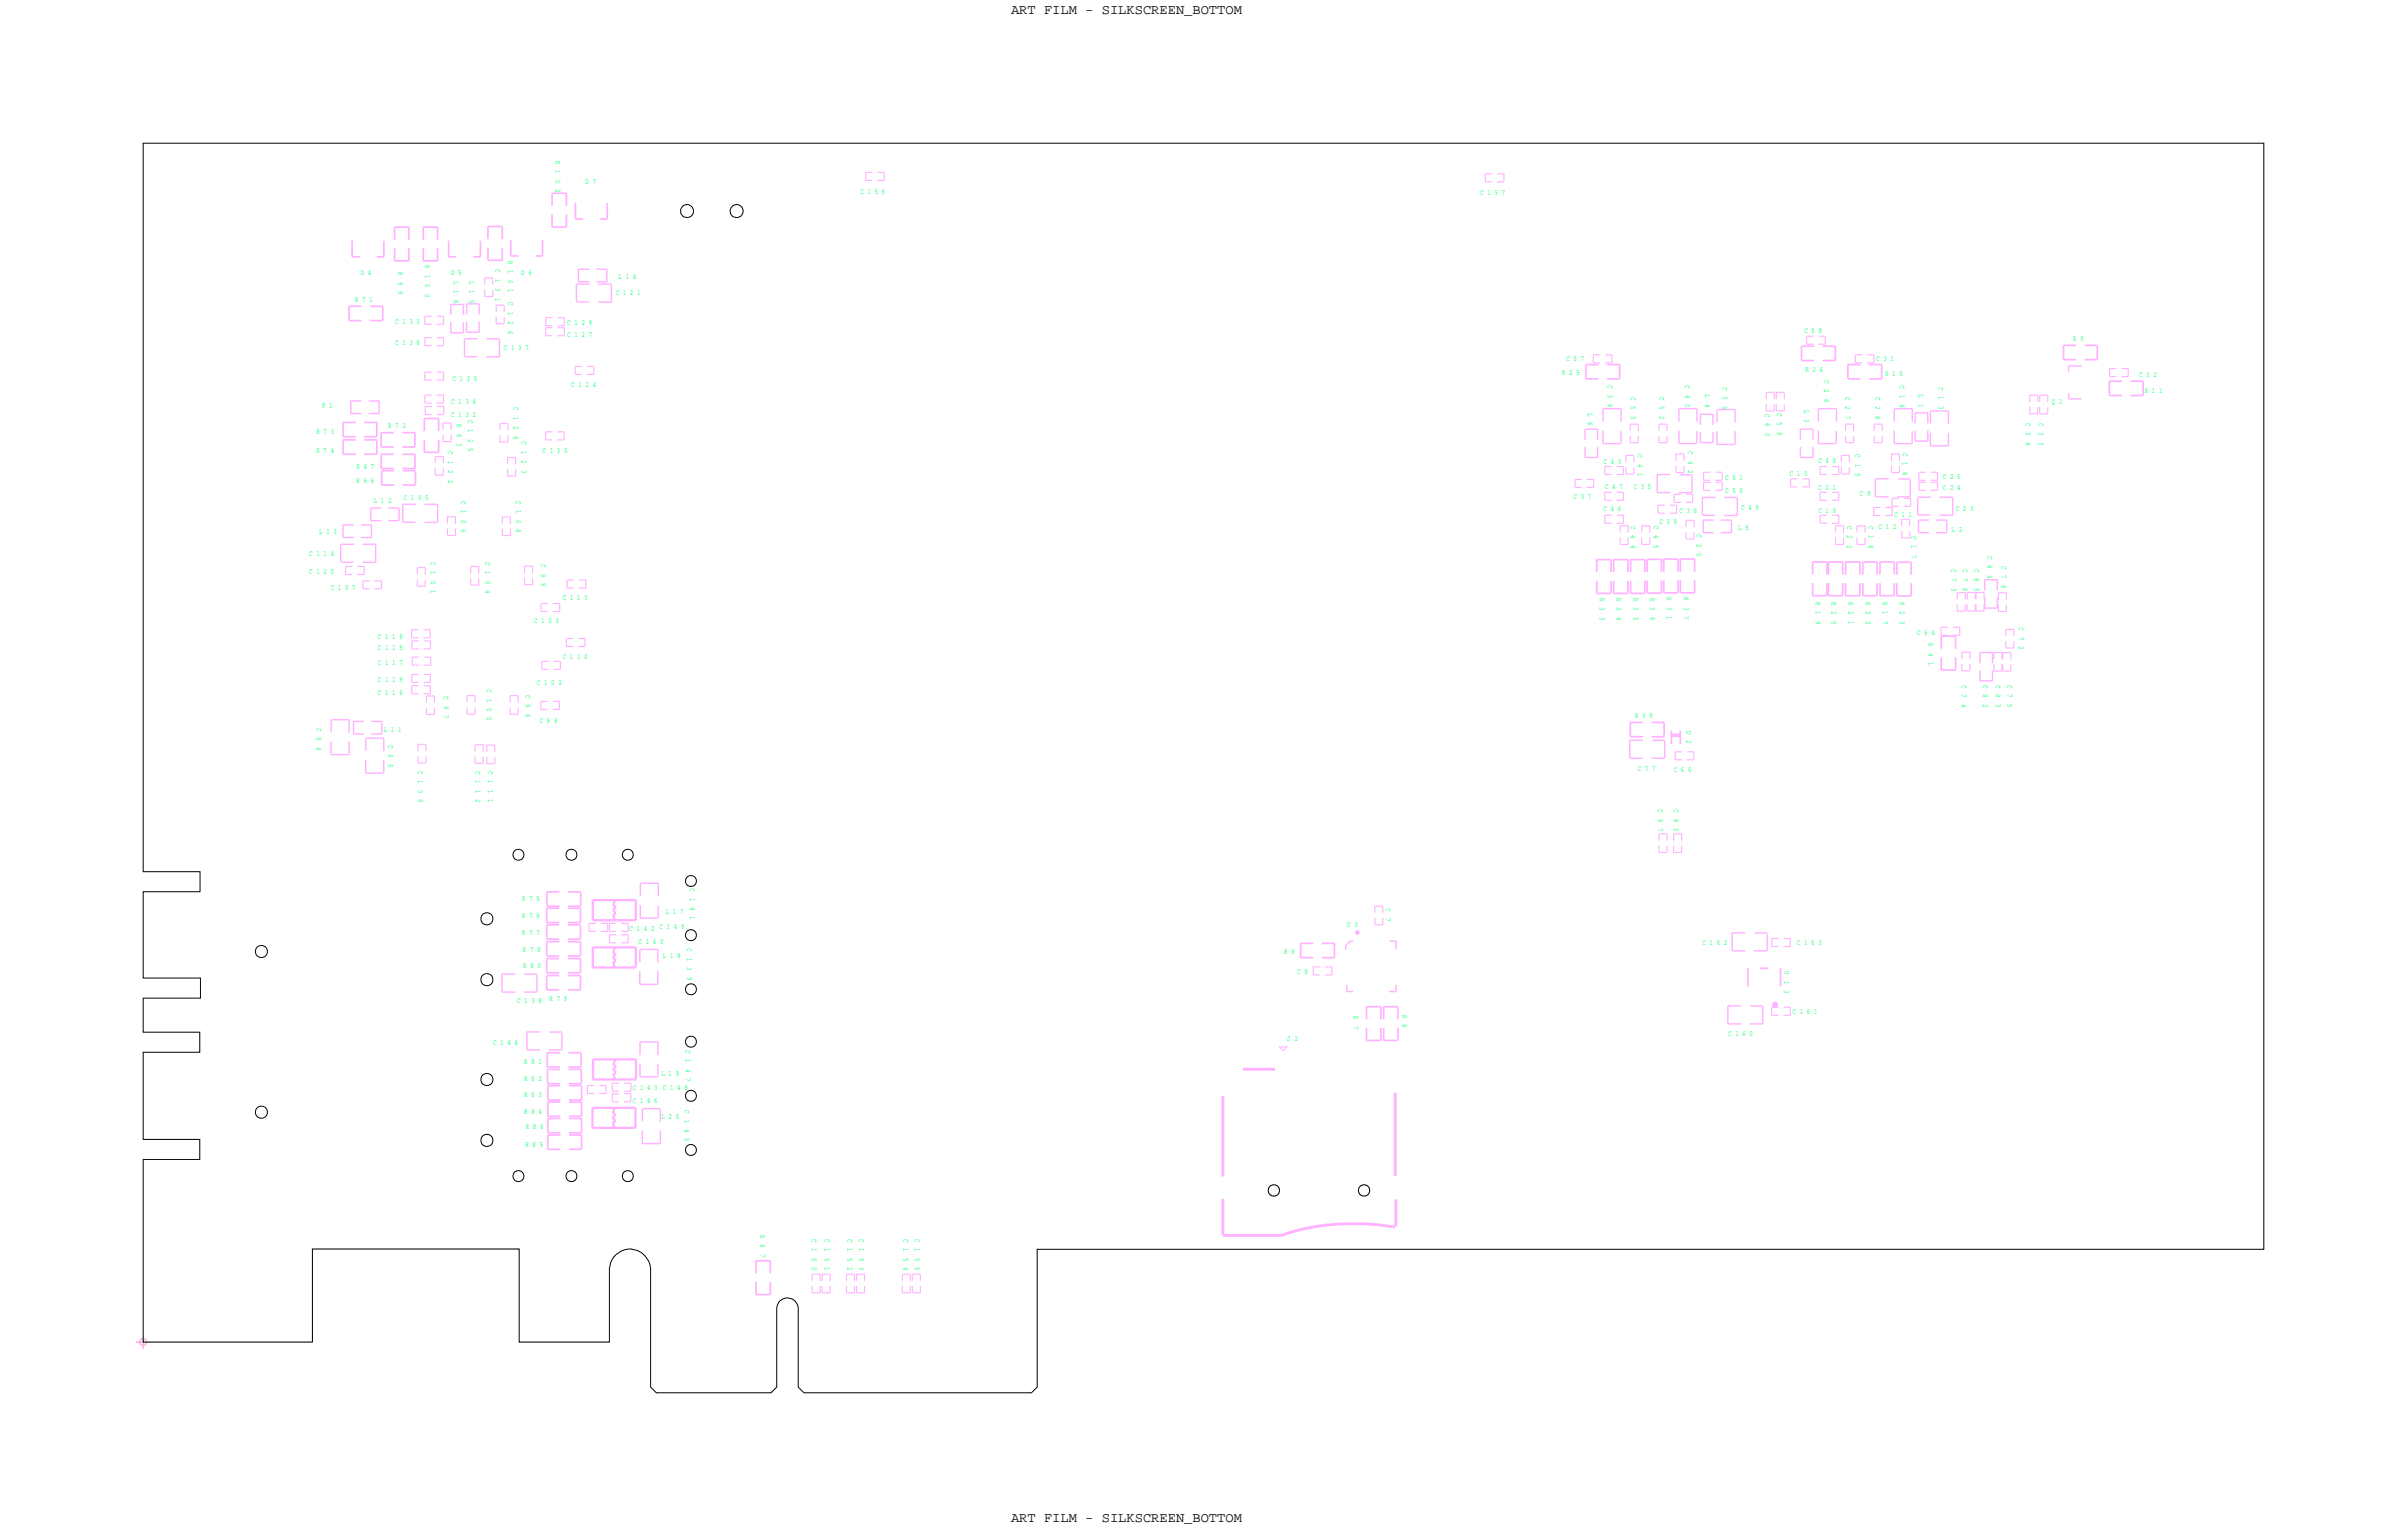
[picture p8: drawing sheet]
<svg xmlns="http://www.w3.org/2000/svg" width="214mm" height="136mm" viewBox="0 0 214 136" stroke-linecap="round" stroke-linejoin="round" font-family="sans-serif">
<defs><g id="words">
<g font-size="1.2">
<text x="89.7" y="1.2">ART FILM - SILKSCREEN_BOTTOM</text>
<text x="89.7" y="135">ART FILM - SILKSCREEN_BOTTOM</text>
</g>
<g font-size=".7" fill="#00ff6a">
<text x="49.3" y="14.2" transform="rotate(90 49.3 14.2)">R</text>
<text x="49.3" y="15.1" transform="rotate(90 49.3 15.1)">1</text>
<text x="49.3" y="15.9" transform="rotate(90 49.3 15.9)">0</text>
<text x="49.3" y="16.8" transform="rotate(90 49.3 16.8)">2</text>
<text x="51.9" y="16.3">D 7</text>
<text x="76.3" y="17.2">C 1 5 6</text>
<text x="131.3" y="17.3">C 1 5 7</text>
<text x="37.7" y="23.5" transform="rotate(90 37.7 23.5)">R</text>
<text x="43.9" y="23.9" transform="rotate(90 43.9 23.9)">C</text>
<text x="45.1" y="23.1" transform="rotate(90 45.1 23.1)">R</text>
<text x="45.1" y="24" transform="rotate(90 45.1 24)">1</text>
<text x="31.5" y="26.8">R 7 1</text>
<text x="32" y="24.4">D 4</text>
<text x="35.1" y="28.7">C 1 3 3</text>
<text x="35.3" y="24.2" transform="rotate(90 35.3 24.2)">R</text>
<text x="35.3" y="25" transform="rotate(90 35.3 25)">9</text>
<text x="35.3" y="25.8" transform="rotate(90 35.3 25.8)">9</text>
<text x="37.7" y="24.4" transform="rotate(90 37.7 24.4)">1</text>
<text x="37.7" y="25.2" transform="rotate(90 37.7 25.2)">0</text>
<text x="37.7" y="26" transform="rotate(90 37.7 26)">0</text>
<text x="40" y="24.4">D 5</text>
<text x="40.3" y="24.9" transform="rotate(90 40.3 24.9)">L</text>
<text x="40.3" y="25.8" transform="rotate(90 40.3 25.8)">1</text>
<text x="40.3" y="26.6" transform="rotate(90 40.3 26.6)">6</text>
<text x="41.7" y="24.9" transform="rotate(90 41.7 24.9)">L</text>
<text x="41.7" y="25.8" transform="rotate(90 41.7 25.8)">1</text>
<text x="41.7" y="26.6" transform="rotate(90 41.7 26.6)">5</text>
<text x="43.9" y="24.7" transform="rotate(90 43.9 24.7)">1</text>
<text x="43.9" y="25.6" transform="rotate(90 43.9 25.6)">3</text>
<text x="43.9" y="26.4" transform="rotate(90 43.9 26.4)">1</text>
<text x="45.1" y="24.8" transform="rotate(90 45.1 24.8)">0</text>
<text x="45.1" y="25.6" transform="rotate(90 45.1 25.6)">1</text>
<text x="45.1" y="26.8" transform="rotate(90 45.1 26.8)">C</text>
<text x="45.1" y="27.7" transform="rotate(90 45.1 27.7)">1</text>
<text x="45.1" y="28.5" transform="rotate(90 45.1 28.5)">2</text>
<text x="45.1" y="29.3" transform="rotate(90 45.1 29.3)">6</text>
<text x="46.2" y="24.4">D 6</text>
<text x="50.3" y="28.8">C 1 2 9</text>
<text x="50.3" y="29.9">C 1 2 7</text>
<text x="54.6" y="26.2">C 1 2 1</text>
<text x="54.9" y="24.8">L 1 4</text>
<text x="160" y="29.5">C 5 8</text>
<text x="35.1" y="30.6">C 1 3 6</text>
<text x="40" y="35.8">C 1 3 4</text>
<text x="40.1" y="33.8">C 1 3 5</text>
<text x="44.7" y="31">C 1 3 7</text>
<text x="50.7" y="34.3">C 1 2 4</text>
<text x="138.6" y="33.3">R 2 5</text>
<text x="138.9" y="32">C 5 7</text>
<text x="142.6" y="34.2" transform="rotate(90 142.6 34.2)">C</text>
<text x="142.6" y="35" transform="rotate(90 142.6 35)">5</text>
<text x="142.6" y="35.9" transform="rotate(90 142.6 35.9)">6</text>
<text x="144.7" y="35.2" transform="rotate(90 144.7 35.2)">C</text>
<text x="147.2" y="35.2" transform="rotate(90 147.2 35.2)">C</text>
<text x="149.5" y="34.2" transform="rotate(90 149.5 34.2)">C</text>
<text x="149.5" y="35" transform="rotate(90 149.5 35)">4</text>
<text x="149.5" y="35.9" transform="rotate(90 149.5 35.9)">0</text>
<text x="151.3" y="34.9" transform="rotate(90 151.3 34.9)">L</text>
<text x="151.3" y="35.8" transform="rotate(90 151.3 35.8)">4</text>
<text x="152.8" y="34.3" transform="rotate(90 152.8 34.3)">C</text>
<text x="152.8" y="35.1" transform="rotate(90 152.8 35.1)">3</text>
<text x="152.8" y="36" transform="rotate(90 152.8 36)">9</text>
<text x="160.1" y="33">R 2 6</text>
<text x="161.8" y="33.7" transform="rotate(90 161.8 33.7)">C</text>
<text x="161.8" y="34.5" transform="rotate(90 161.8 34.5)">2</text>
<text x="161.8" y="35.4" transform="rotate(90 161.8 35.4)">6</text>
<text x="163.7" y="35.2" transform="rotate(90 163.7 35.2)">C</text>
<text x="166.4" y="35.2" transform="rotate(90 166.4 35.2)">C</text>
<text x="166.4" y="32">C 3 1</text>
<text x="167.2" y="33.4">R 1 0</text>
<text x="168.5" y="34.2" transform="rotate(90 168.5 34.2)">C</text>
<text x="168.5" y="35" transform="rotate(90 168.5 35)">1</text>
<text x="168.5" y="35.9" transform="rotate(90 168.5 35.9)">4</text>
<text x="170.2" y="34.9" transform="rotate(90 170.2 34.9)">L</text>
<text x="170.2" y="35.8" transform="rotate(90 170.2 35.8)">1</text>
<text x="172" y="34.3" transform="rotate(90 172 34.3)">C</text>
<text x="172" y="35.1" transform="rotate(90 172 35.1)">1</text>
<text x="172" y="36" transform="rotate(90 172 36)">3</text>
<text x="182" y="35.8">Q 1</text>
<text x="183.9" y="30.2">R 9</text>
<text x="189.7" y="33.4">C 3 2</text>
<text x="190.2" y="34.8">R 1 1</text>
<text x="28.1" y="40.2">R 7 4</text>
<text x="28.1" y="38.5">R 7 3</text>
<text x="28.6" y="36.2">F 1</text>
<text x="31.6" y="41.5">R 6 7</text>
<text x="34.4" y="38">R 7 2</text>
<text x="39.8" y="40" transform="rotate(90 39.8 40)">C</text>
<text x="39.8" y="40.9" transform="rotate(90 39.8 40.9)">1</text>
<text x="39.8" y="41.7" transform="rotate(90 39.8 41.7)">2</text>
<text x="40" y="37">C 1 3 2</text>
<text x="40.5" y="37.6" transform="rotate(90 40.5 37.6)">R</text>
<text x="40.5" y="38.5" transform="rotate(90 40.5 38.5)">6</text>
<text x="40.5" y="39.3" transform="rotate(90 40.5 39.3)">3</text>
<text x="41.5" y="37.2" transform="rotate(90 41.5 37.2)">C</text>
<text x="41.5" y="38.1" transform="rotate(90 41.5 38.1)">1</text>
<text x="41.5" y="38.9" transform="rotate(90 41.5 38.9)">2</text>
<text x="41.5" y="39.7" transform="rotate(90 41.5 39.7)">5</text>
<text x="45.6" y="36.1" transform="rotate(90 45.6 36.1)">C</text>
<text x="45.6" y="37" transform="rotate(90 45.6 37)">1</text>
<text x="45.6" y="37.8" transform="rotate(90 45.6 37.8)">2</text>
<text x="45.6" y="38.7" transform="rotate(90 45.6 38.7)">8</text>
<text x="46.2" y="39.1" transform="rotate(90 46.2 39.1)">C</text>
<text x="46.2" y="40" transform="rotate(90 46.2 40)">1</text>
<text x="46.2" y="40.8" transform="rotate(90 46.2 40.8)">2</text>
<text x="46.2" y="41.7" transform="rotate(90 46.2 41.7)">3</text>
<text x="48.1" y="40.2">C 1 3 0</text>
<text x="140.8" y="36.6" transform="rotate(90 140.8 36.6)">L</text>
<text x="140.8" y="37.4" transform="rotate(90 140.8 37.4)">6</text>
<text x="142.2" y="41.2">C 4 3</text>
<text x="144.7" y="36" transform="rotate(90 144.7 36)">5</text>
<text x="144.7" y="36.9" transform="rotate(90 144.7 36.9)">3</text>
<text x="145.3" y="40.3" transform="rotate(90 145.3 40.3)">C</text>
<text x="145.3" y="41.1" transform="rotate(90 145.3 41.1)">4</text>
<text x="145.3" y="42" transform="rotate(90 145.3 42)">1</text>
<text x="147.2" y="36" transform="rotate(90 147.2 36)">5</text>
<text x="147.2" y="36.9" transform="rotate(90 147.2 36.9)">2</text>
<text x="149.7" y="40" transform="rotate(90 149.7 40)">C</text>
<text x="149.7" y="40.9" transform="rotate(90 149.7 40.9)">4</text>
<text x="149.7" y="41.7" transform="rotate(90 149.7 41.7)">2</text>
<text x="156.6" y="36.7" transform="rotate(90 156.6 36.7)">C</text>
<text x="156.6" y="37.5" transform="rotate(90 156.6 37.5)">6</text>
<text x="156.6" y="38.4" transform="rotate(90 156.6 38.4)">0</text>
<text x="157.6" y="36.6" transform="rotate(90 157.6 36.6)">C</text>
<text x="157.6" y="37.5" transform="rotate(90 157.6 37.5)">5</text>
<text x="157.6" y="38.3" transform="rotate(90 157.6 38.3)">9</text>
<text x="160" y="36.3" transform="rotate(90 160 36.3)">L</text>
<text x="160" y="37.2" transform="rotate(90 160 37.2)">3</text>
<text x="161.3" y="41">C 4 8</text>
<text x="163.7" y="36" transform="rotate(90 163.7 36)">2</text>
<text x="163.7" y="36.9" transform="rotate(90 163.7 36.9)">7</text>
<text x="164.6" y="40.3" transform="rotate(90 164.6 40.3)">C</text>
<text x="164.6" y="41.1" transform="rotate(90 164.6 41.1)">1</text>
<text x="164.6" y="42" transform="rotate(90 164.6 42)">5</text>
<text x="166.4" y="36" transform="rotate(90 166.4 36)">2</text>
<text x="166.4" y="36.9" transform="rotate(90 166.4 36.9)">8</text>
<text x="168.8" y="40.2" transform="rotate(90 168.8 40.2)">C</text>
<text x="168.8" y="41" transform="rotate(90 168.8 41)">1</text>
<text x="168.8" y="41.8" transform="rotate(90 168.8 41.8)">6</text>
<text x="179.7" y="37.5" transform="rotate(90 179.7 37.5)">C</text>
<text x="179.7" y="38.3" transform="rotate(90 179.7 38.3)">3</text>
<text x="179.7" y="39.2" transform="rotate(90 179.7 39.2)">4</text>
<text x="180.8" y="37.5" transform="rotate(90 180.8 37.5)">C</text>
<text x="180.8" y="38.3" transform="rotate(90 180.8 38.3)">3</text>
<text x="180.8" y="39.2" transform="rotate(90 180.8 39.2)">3</text>
<text x="28.3" y="47.4">L 1 3</text>
<text x="31.6" y="42.8">R 6 6</text>
<text x="33.1" y="44.6">L 1 2</text>
<text x="35.8" y="44.3">C 1 0 5</text>
<text x="39.8" y="42.5" transform="rotate(90 39.8 42.5)">2</text>
<text x="40.9" y="44.4" transform="rotate(90 40.9 44.4)">C</text>
<text x="40.9" y="45.2" transform="rotate(90 40.9 45.2)">1</text>
<text x="40.9" y="46.1" transform="rotate(90 40.9 46.1)">0</text>
<text x="40.9" y="46.9" transform="rotate(90 40.9 46.9)">6</text>
<text x="45.8" y="44.4" transform="rotate(90 45.8 44.4)">C</text>
<text x="45.8" y="45.3" transform="rotate(90 45.8 45.3)">1</text>
<text x="45.8" y="46.1" transform="rotate(90 45.8 46.1)">0</text>
<text x="45.8" y="46.9" transform="rotate(90 45.8 46.9)">8</text>
<text x="139.6" y="44.2">C 3 7</text>
<text x="142.2" y="45.4">C 4 6</text>
<text x="142.4" y="43.3">C 4 7</text>
<text x="144.7" y="46.6" transform="rotate(90 144.7 46.6)">C</text>
<text x="144.7" y="47.5" transform="rotate(90 144.7 47.5)">4</text>
<text x="144.9" y="43.3">C 3 5</text>
<text x="146.7" y="46.6" transform="rotate(90 146.7 46.6)">C</text>
<text x="146.7" y="47.5" transform="rotate(90 146.7 47.5)">4</text>
<text x="147.2" y="46.5">C 3 8</text>
<text x="149" y="45.5">C 3 6</text>
<text x="150.5" y="47.4" transform="rotate(90 150.5 47.4)">C</text>
<text x="153" y="43.7">C 5 0</text>
<text x="153" y="42.6">C 5 1</text>
<text x="154.2" y="47">L 5</text>
<text x="154.4" y="45.2">C 4 9</text>
<text x="158.7" y="42.2">C 1 0</text>
<text x="161.3" y="45.5">C 1 9</text>
<text x="161.3" y="43.5">C 2 1</text>
<text x="163.8" y="46.6" transform="rotate(90 163.8 46.6)">C</text>
<text x="163.8" y="47.5" transform="rotate(90 163.8 47.5)">2</text>
<text x="165" y="44">C 9</text>
<text x="165.7" y="46.6" transform="rotate(90 165.7 46.6)">C</text>
<text x="165.7" y="47.5" transform="rotate(90 165.7 47.5)">1</text>
<text x="166.6" y="46.9">C 1 2</text>
<text x="168" y="45.9">C 1 1</text>
<text x="169.5" y="47.5" transform="rotate(90 169.5 47.5)">C</text>
<text x="172.3" y="43.5">C 2 4</text>
<text x="172.3" y="42.4">C 2 5</text>
<text x="173.1" y="47.1">L 2</text>
<text x="173.5" y="45.4">C 2 3</text>
<text x="27.4" y="50.9">C 1 2 0</text>
<text x="27.4" y="49.3">C 1 1 4</text>
<text x="29.3" y="52.3">C 1 0 7</text>
<text x="38.2" y="49.8" transform="rotate(90 38.2 49.8)">C</text>
<text x="38.2" y="50.6" transform="rotate(90 38.2 50.6)">1</text>
<text x="38.2" y="51.5" transform="rotate(90 38.2 51.5)">0</text>
<text x="38.2" y="52.3" transform="rotate(90 38.2 52.3)">1</text>
<text x="43.1" y="49.8" transform="rotate(90 43.1 49.8)">C</text>
<text x="43.1" y="50.6" transform="rotate(90 43.1 50.6)">1</text>
<text x="43.1" y="51.5" transform="rotate(90 43.1 51.5)">0</text>
<text x="43.1" y="52.3" transform="rotate(90 43.1 52.3)">4</text>
<text x="48" y="50.1" transform="rotate(90 48 50.1)">C</text>
<text x="48" y="50.9" transform="rotate(90 48 50.9)">9</text>
<text x="48" y="51.7" transform="rotate(90 48 51.7)">9</text>
<text x="49.9" y="53.2">C 1 1 3</text>
<text x="141.9" y="53" transform="rotate(90 141.9 53)">R</text>
<text x="141.9" y="53.9" transform="rotate(90 141.9 53.9)">3</text>
<text x="143.4" y="53" transform="rotate(90 143.4 53)">R</text>
<text x="143.4" y="53.9" transform="rotate(90 143.4 53.9)">3</text>
<text x="144.7" y="48.3" transform="rotate(90 144.7 48.3)">4</text>
<text x="144.9" y="53" transform="rotate(90 144.9 53)">R</text>
<text x="144.9" y="53.9" transform="rotate(90 144.9 53.9)">3</text>
<text x="146.4" y="53" transform="rotate(90 146.4 53)">R</text>
<text x="146.4" y="53.8" transform="rotate(90 146.4 53.8)">3</text>
<text x="146.7" y="48.3" transform="rotate(90 146.7 48.3)">5</text>
<text x="147.8" y="53" transform="rotate(90 147.8 53)">R</text>
<text x="147.8" y="53.8" transform="rotate(90 147.8 53.8)">3</text>
<text x="149.4" y="53" transform="rotate(90 149.4 53)">R</text>
<text x="149.4" y="53.8" transform="rotate(90 149.4 53.8)">3</text>
<text x="150.5" y="48.2" transform="rotate(90 150.5 48.2)">2</text>
<text x="150.5" y="49.1" transform="rotate(90 150.5 49.1)">0</text>
<text x="161" y="53.4" transform="rotate(90 161 53.4)">R</text>
<text x="162.4" y="53.4" transform="rotate(90 162.4 53.4)">R</text>
<text x="163.8" y="48.3" transform="rotate(90 163.8 48.3)">2</text>
<text x="164" y="53.4" transform="rotate(90 164 53.4)">R</text>
<text x="165.5" y="53.4" transform="rotate(90 165.5 53.4)">R</text>
<text x="165.7" y="48.3" transform="rotate(90 165.7 48.3)">8</text>
<text x="167" y="53.4" transform="rotate(90 167 53.4)">R</text>
<text x="168.5" y="53.4" transform="rotate(90 168.5 53.4)">R</text>
<text x="169.5" y="48.4" transform="rotate(90 169.5 48.4)">1</text>
<text x="169.5" y="49.2" transform="rotate(90 169.5 49.2)">7</text>
<text x="173.1" y="50.4" transform="rotate(90 173.1 50.4)">C</text>
<text x="173.1" y="51.3" transform="rotate(90 173.1 51.3)">7</text>
<text x="173.1" y="52.1" transform="rotate(90 173.1 52.1)">3</text>
<text x="174.1" y="50.4" transform="rotate(90 174.1 50.4)">C</text>
<text x="174.1" y="51.3" transform="rotate(90 174.1 51.3)">7</text>
<text x="174.1" y="52.1" transform="rotate(90 174.1 52.1)">6</text>
<text x="175.1" y="50.4" transform="rotate(90 175.1 50.4)">C</text>
<text x="175.1" y="51.3" transform="rotate(90 175.1 51.3)">8</text>
<text x="175.1" y="52.1" transform="rotate(90 175.1 52.1)">5</text>
<text x="176.3" y="49.3" transform="rotate(90 176.3 49.3)">C</text>
<text x="176.3" y="50.1" transform="rotate(90 176.3 50.1)">8</text>
<text x="176.3" y="51" transform="rotate(90 176.3 51)">4</text>
<text x="177.5" y="50.2" transform="rotate(90 177.5 50.2)">C</text>
<text x="177.5" y="51" transform="rotate(90 177.5 51)">7</text>
<text x="177.5" y="51.9" transform="rotate(90 177.5 51.9)">8</text>
<text x="33.5" y="58.9">C 1 1 7</text>
<text x="33.5" y="57.7">C 1 1 5</text>
<text x="33.5" y="56.7">C 1 1 8</text>
<text x="47.4" y="55.3">C 1 0 3</text>
<text x="49.9" y="58.4">C 1 1 0</text>
<text x="141.9" y="54.7" transform="rotate(90 141.9 54.7)">3</text>
<text x="143.4" y="54.7" transform="rotate(90 143.4 54.7)">4</text>
<text x="144.9" y="54.7" transform="rotate(90 144.9 54.7)">5</text>
<text x="146.4" y="54.7" transform="rotate(90 146.4 54.7)">6</text>
<text x="147.8" y="54.7" transform="rotate(90 147.8 54.7)">1</text>
<text x="149.4" y="54.7" transform="rotate(90 149.4 54.7)">7</text>
<text x="161" y="54.2" transform="rotate(90 161 54.2)">1</text>
<text x="161" y="55" transform="rotate(90 161 55)">9</text>
<text x="162.4" y="54.2" transform="rotate(90 162.4 54.2)">2</text>
<text x="162.4" y="55" transform="rotate(90 162.4 55)">0</text>
<text x="164" y="54.2" transform="rotate(90 164 54.2)">2</text>
<text x="164" y="55" transform="rotate(90 164 55)">1</text>
<text x="165.5" y="54.2" transform="rotate(90 165.5 54.2)">2</text>
<text x="165.5" y="55" transform="rotate(90 165.5 55)">2</text>
<text x="167" y="54.2" transform="rotate(90 167 54.2)">1</text>
<text x="167" y="55" transform="rotate(90 167 55)">7</text>
<text x="168.5" y="54.2" transform="rotate(90 168.5 54.2)">2</text>
<text x="168.5" y="55" transform="rotate(90 168.5 55)">3</text>
<text x="170.1" y="56.3">C 6 4</text>
<text x="171.1" y="57" transform="rotate(90 171.1 57)">R</text>
<text x="171.1" y="57.9" transform="rotate(90 171.1 57.9)">4</text>
<text x="171.1" y="58.7" transform="rotate(90 171.1 58.7)">1</text>
<text x="179.1" y="55.6" transform="rotate(90 179.1 55.6)">C</text>
<text x="179.1" y="56.5" transform="rotate(90 179.1 56.5)">7</text>
<text x="179.1" y="57.3" transform="rotate(90 179.1 57.3)">2</text>
<text x="28.1" y="64.5" transform="rotate(90 28.1 64.5)">C</text>
<text x="28.1" y="65.4" transform="rotate(90 28.1 65.4)">9</text>
<text x="33.5" y="61.6">C 1 1 6</text>
<text x="33.5" y="60.5">C 1 1 9</text>
<text x="34" y="64.9">L 1 1</text>
<text x="39.4" y="61.7" transform="rotate(90 39.4 61.7)">C</text>
<text x="39.4" y="62.6" transform="rotate(90 39.4 62.6)">9</text>
<text x="39.4" y="63.4" transform="rotate(90 39.4 63.4)">7</text>
<text x="43.2" y="61.1" transform="rotate(90 43.2 61.1)">C</text>
<text x="43.2" y="61.9" transform="rotate(90 43.2 61.9)">1</text>
<text x="43.2" y="62.8" transform="rotate(90 43.2 62.8)">0</text>
<text x="43.2" y="63.6" transform="rotate(90 43.2 63.6)">0</text>
<text x="46.6" y="61.6" transform="rotate(90 46.6 61.6)">C</text>
<text x="46.6" y="62.5" transform="rotate(90 46.6 62.5)">9</text>
<text x="46.6" y="63.3" transform="rotate(90 46.6 63.3)">6</text>
<text x="47.6" y="60.7">C 1 0 2</text>
<text x="47.9" y="64.2">C 9 8</text>
<text x="145" y="63.6">R 3 9</text>
<text x="149.6" y="64.8" transform="rotate(90 149.6 64.8)">D</text>
<text x="149.6" y="65.6" transform="rotate(90 149.6 65.6)">2</text>
<text x="174" y="60.7" transform="rotate(90 174 60.7)">C</text>
<text x="174" y="61.6" transform="rotate(90 174 61.6)">7</text>
<text x="174" y="62.4" transform="rotate(90 174 62.4)">4</text>
<text x="175.9" y="60.7" transform="rotate(90 175.9 60.7)">C</text>
<text x="175.9" y="61.6" transform="rotate(90 175.9 61.6)">8</text>
<text x="175.9" y="62.4" transform="rotate(90 175.9 62.4)">2</text>
<text x="177" y="60.7" transform="rotate(90 177 60.7)">C</text>
<text x="177" y="61.6" transform="rotate(90 177 61.6)">8</text>
<text x="177" y="62.4" transform="rotate(90 177 62.4)">3</text>
<text x="178.1" y="60.7" transform="rotate(90 178.1 60.7)">C</text>
<text x="178.1" y="61.6" transform="rotate(90 178.1 61.6)">7</text>
<text x="178.1" y="62.4" transform="rotate(90 178.1 62.4)">5</text>
<text x="28.1" y="66.2" transform="rotate(90 28.1 66.2)">4</text>
<text x="34.4" y="66.1" transform="rotate(90 34.4 66.1)">C</text>
<text x="34.4" y="66.9" transform="rotate(90 34.4 66.9)">9</text>
<text x="34.4" y="67.7" transform="rotate(90 34.4 67.7)">5</text>
<text x="37.1" y="68.3" transform="rotate(90 37.1 68.3)">C</text>
<text x="37.1" y="69.2" transform="rotate(90 37.1 69.2)">1</text>
<text x="37.1" y="70" transform="rotate(90 37.1 70)">0</text>
<text x="37.1" y="70.9" transform="rotate(90 37.1 70.9)">9</text>
<text x="42.2" y="68.3" transform="rotate(90 42.2 68.3)">C</text>
<text x="42.2" y="69.2" transform="rotate(90 42.2 69.2)">1</text>
<text x="42.2" y="70" transform="rotate(90 42.2 70)">1</text>
<text x="42.2" y="70.9" transform="rotate(90 42.2 70.9)">2</text>
<text x="43.3" y="68.3" transform="rotate(90 43.3 68.3)">C</text>
<text x="43.3" y="69.2" transform="rotate(90 43.3 69.2)">1</text>
<text x="43.3" y="70" transform="rotate(90 43.3 70)">1</text>
<text x="43.3" y="70.9" transform="rotate(90 43.3 70.9)">1</text>
<text x="145.3" y="68.3">C 7 7</text>
<text x="147.1" y="71.8" transform="rotate(90 147.1 71.8)">C</text>
<text x="148.5" y="71.8" transform="rotate(90 148.5 71.8)">C</text>
<text x="148.5" y="68.5">C 6 6</text>
<text x="147.1" y="72.6" transform="rotate(90 147.1 72.6)">6</text>
<text x="147.1" y="73.5" transform="rotate(90 147.1 73.5)">7</text>
<text x="148.5" y="72.6" transform="rotate(90 148.5 72.6)">6</text>
<text x="148.5" y="73.5" transform="rotate(90 148.5 73.5)">5</text>
<text x="46.3" y="82.9">R 7 7</text>
<text x="46.3" y="81.4">R 7 6</text>
<text x="46.3" y="79.9">R 7 5</text>
<text x="55.8" y="82.6">C 1 4 2</text>
<text x="56.6" y="83.7">C 1 4 0</text>
<text x="58.5" y="82.4">C 1 4 9</text>
<text x="59.1" y="81">L 1 7</text>
<text x="61.2" y="78.8" transform="rotate(90 61.2 78.8)">C</text>
<text x="61.2" y="79.6" transform="rotate(90 61.2 79.6)">1</text>
<text x="61.2" y="80.4" transform="rotate(90 61.2 80.4)">4</text>
<text x="61.2" y="81.3" transform="rotate(90 61.2 81.3)">1</text>
<text x="119.5" y="82.2">U 3</text>
<text x="122.9" y="80.5" transform="rotate(90 122.9 80.5)">C</text>
<text x="122.9" y="81.4" transform="rotate(90 122.9 81.4)">7</text>
<text x="151" y="83.8">C 1 6 2</text>
<text x="159.4" y="83.8">C 1 6 3</text>
<text x="45.9" y="89">C 1 3 8</text>
<text x="46.4" y="84.5">R 7 8</text>
<text x="46.4" y="85.9">R 8 0</text>
<text x="48.7" y="88.8">R 7 9</text>
<text x="58.8" y="85">L 1 8</text>
<text x="61" y="84.1" transform="rotate(90 61 84.1)">C</text>
<text x="61" y="84.9" transform="rotate(90 61 84.9)">1</text>
<text x="61" y="85.8" transform="rotate(90 61 85.8)">3</text>
<text x="61" y="86.6" transform="rotate(90 61 86.6)">9</text>
<text x="113.9" y="84.6">R 6</text>
<text x="115.1" y="86.4">C 8</text>
<text x="158.2" y="86.1" transform="rotate(90 158.2 86.1)">U</text>
<text x="158.2" y="87" transform="rotate(90 158.2 87)">1</text>
<text x="158.2" y="87.8" transform="rotate(90 158.2 87.8)">3</text>
<text x="159" y="89.9">C 1 6 1</text>
<text x="43.7" y="92.7">C 1 4 4</text>
<text x="46.5" y="95.9">R 8 2</text>
<text x="46.5" y="94.3">R 8 1</text>
<text x="58.7" y="95.4">L 1 9</text>
<text x="60.8" y="93.1" transform="rotate(90 60.8 93.1)">C</text>
<text x="60.8" y="94" transform="rotate(90 60.8 94)">1</text>
<text x="60.8" y="94.8" transform="rotate(90 60.8 94.8)">4</text>
<text x="60.8" y="95.6" transform="rotate(90 60.8 95.6)">7</text>
<text x="114.2" y="92.3">J 2</text>
<text x="120.1" y="90.1" transform="rotate(90 120.1 90.1)">R</text>
<text x="120.1" y="91" transform="rotate(90 120.1 91)">7</text>
<text x="124.4" y="90" transform="rotate(90 124.4 90)">R</text>
<text x="124.4" y="90.9" transform="rotate(90 124.4 90.9)">8</text>
<text x="153.3" y="91.8">C 1 6 0</text>
<text x="46.5" y="97.3">R 8 3</text>
<text x="46.5" y="98.8">R 8 4</text>
<text x="46.6" y="101.7">R 8 5</text>
<text x="46.6" y="100.2">R 8 6</text>
<text x="56.1" y="97.8">C 1 4 6</text>
<text x="56.1" y="96.7">C 1 4 3 C 1 4 8</text>
<text x="58.7" y="99.2">L 2 0</text>
<text x="60.7" y="98.4" transform="rotate(90 60.7 98.4)">C</text>
<text x="60.7" y="99.3" transform="rotate(90 60.7 99.3)">1</text>
<text x="60.7" y="100.1" transform="rotate(90 60.7 100.1)">4</text>
<text x="60.7" y="101" transform="rotate(90 60.7 101)">5</text>
<text x="67.4" y="109.5" transform="rotate(90 67.4 109.5)">R</text>
<text x="67.4" y="110.3" transform="rotate(90 67.4 110.3)">8</text>
<text x="67.4" y="111.2" transform="rotate(90 67.4 111.2)">7</text>
<text x="72" y="109.9" transform="rotate(90 72 109.9)">C</text>
<text x="72" y="110.7" transform="rotate(90 72 110.7)">1</text>
<text x="72" y="111.6" transform="rotate(90 72 111.6)">5</text>
<text x="72" y="112.4" transform="rotate(90 72 112.4)">0</text>
<text x="73.2" y="109.9" transform="rotate(90 73.2 109.9)">C</text>
<text x="73.2" y="110.7" transform="rotate(90 73.2 110.7)">1</text>
<text x="73.2" y="111.6" transform="rotate(90 73.2 111.6)">5</text>
<text x="73.2" y="112.4" transform="rotate(90 73.2 112.4)">1</text>
<text x="75.2" y="109.9" transform="rotate(90 75.2 109.9)">C</text>
<text x="75.2" y="110.7" transform="rotate(90 75.2 110.7)">1</text>
<text x="75.2" y="111.6" transform="rotate(90 75.2 111.6)">5</text>
<text x="75.2" y="112.4" transform="rotate(90 75.2 112.4)">2</text>
<text x="76.2" y="109.9" transform="rotate(90 76.2 109.9)">C</text>
<text x="76.2" y="110.7" transform="rotate(90 76.2 110.7)">1</text>
<text x="76.2" y="111.6" transform="rotate(90 76.2 111.6)">5</text>
<text x="76.2" y="112.4" transform="rotate(90 76.2 112.4)">3</text>
<text x="80.1" y="109.9" transform="rotate(90 80.1 109.9)">C</text>
<text x="80.1" y="110.7" transform="rotate(90 80.1 110.7)">1</text>
<text x="80.1" y="111.6" transform="rotate(90 80.1 111.6)">5</text>
<text x="80.1" y="112.4" transform="rotate(90 80.1 112.4)">4</text>
<text x="81.2" y="109.9" transform="rotate(90 81.2 109.9)">C</text>
<text x="81.2" y="110.7" transform="rotate(90 81.2 110.7)">1</text>
<text x="81.2" y="111.6" transform="rotate(90 81.2 111.6)">5</text>
<text x="81.2" y="112.4" transform="rotate(90 81.2 112.4)">5</text>
</g>
</g></defs>
<!-- layer: Drawing Origin -->
<path d="M12.1 119h1.2M12.5 118.8l.2-.1 .2 .1 .1 .2-.1 .2-.2 .1-.2-.1-.1-.2zM12.7 118.4v1.3" fill="none" stroke="#ff79cb" stroke-width=".09"/>
<!-- layer: Components -->
<g fill="none" stroke="#ffb2ff" stroke-width=".1">
<path d="M76.8 15.3h.6zM76.8 16h.6zM76.8 15.3v.7zM77.8 15.3h.6zM77.8 16h.6zM78.4 15.3v.7zM131.7 15.4v.7zM131.7 16.1h.7zM131.7 15.4h.7zM132.8 16.1h.6zM132.8 15.4h.6zM133.4 15.4v.7z"/>
<path d="M37.7 28v.8zM37.7 28.8h.6zM37.7 28h.6zM37.7 35v.7zM37.7 35.7h.6zM37.7 35h.6zM37.7 33v.7zM37.7 33.7h.6zM37.7 33h.6zM37.7 30v.7zM37.7 30.7h.6zM37.7 30h.6z"/>
<path d="M37.7 36.8h.6zM37.7 36v.8zM37.7 36h.6zM38.7 28.8h.6zM38.7 35.7h.6zM38.7 33.7h.6zM38.7 30.7h.6zM38.8 28h.5zM38.8 35h.5zM38.8 33h.5zM38.8 30h.5zM38.8 36h.6z"/>
<path d="M38.8 36.8h.6zM39.3 38.5v.7zM39.3 37.5v.6zM39.3 39.2h.7zM39.3 37.5h.7zM39.3 28v.8zM39.3 35v.7zM39.3 33v.7zM39.3 30v.7zM39.4 36v.8zM40 38.5v.7zM40 37.5v.6z"/>
<path d="M43 26.3h.7zM43 25.7v.6zM43 24.6h.7zM43 24.6v.7zM43.7 25.7v.6zM43.7 24.6v.7zM44 28.7h.7zM44 28.1v.6zM44 27.1h.7zM44 27.1v.6zM44.3 39.2h.8zM44.3 37.6h.8z"/>
<path d="M44.3 38.6v.6zM44.3 37.6v.5zM44.7 28.1v.6zM44.7 27.1v.6zM45.1 38.6v.6zM45.1 37.6v.6zM48.4 38.3h.6zM48.4 39h.6zM48.4 38.3v.7zM48.4 29.1h.6zM48.4 28.2h.6zM48.4 29.8h.6z"/>
<path d="M48.4 29.1v.7zM48.4 28.9h.6zM48.4 28.2v.7zM49.4 38.3h.6zM49.4 39h.6zM49.4 29.1h.7zM49.4 29.8h.7zM49.4 28.9h.7zM49.4 28.2h.7zM50 38.3v.7zM50.1 29.1v.7zM50.1 28.2v.7z"/>
<path d="M51 32.5v.7zM51 33.2h.6zM51 32.5h.6zM52.1 33.2h.6zM52.1 32.5h.6zM52.7 32.5v.7zM141.3 31.5v.7zM141.3 32.2h.6zM141.3 31.5h.6zM142.4 32.2h.6zM142.4 31.5h.6zM143 31.5v.7z"/>
<path d="M144.6 38.7v.6zM144.6 37.6v.6zM144.6 39.3h.7zM144.6 37.6h.7zM145.3 38.7v.6zM145.3 37.6v.6zM147.1 38.7v.6zM147.1 37.6v.6zM147.1 39.3h.8zM147.1 37.6h.8zM147.9 38.7v.6zM147.9 37.6v.6z"/>
<path d="M156.7 36.4h.7zM156.7 35.8v.6zM156.7 34.8h.7zM156.7 34.8v.6zM157.4 35.9v.5zM157.4 34.8v.6zM157.6 36.4h.7zM157.6 35.8v.6zM157.6 34.8h.7zM157.6 34.8v.6zM158.3 35.9v.5zM158.3 34.8v.6z"/>
<path d="M160.2 29.8v.7zM160.2 30.5h.7zM160.2 29.8h.7zM161.3 30.5h.6zM161.3 29.8h.6zM161.9 29.8v.7zM163.7 39.3h.7zM163.7 37.6h.7zM163.7 38.7v.6zM163.7 37.6v.6zM164.4 38.7v.6zM164.4 37.6v.6z"/>
<path d="M164.6 31.5v.7zM164.6 32.2h.6zM164.6 31.5h.6zM165.6 32.2h.6zM165.6 31.5h.6zM166.2 31.5v.7zM166.2 39.3h.8zM166.2 37.6h.8zM166.2 38.7v.6zM166.2 37.6v.6zM167 38.7v.6zM167 37.6v.6z"/>
<path d="M180 36.7h.7zM180 36.1v.6zM180 35h.7zM180 35v.7zM180.7 36.1v.6zM180.7 35v.7zM180.9 36.7h.7zM180.9 36.1v.6zM180.9 35h.7zM180.9 35v.7zM181.6 36.1v.6zM181.6 35v.7z"/>
<path d="M187.1 32.7v.7zM187.1 33.4h.6zM187.1 32.7h.6zM188.2 33.4h.6zM188.2 32.7h.6zM188.8 32.7v.7zM30.7 50.2v.7zM30.7 50.9h.6zM30.7 50.2h.6zM31.7 50.9h.6zM31.7 50.2h.6zM32.2 51.5h.6z"/>
<path d="M32.2 52.2h.6zM32.2 51.5v.7zM32.3 50.2v.7zM33.2 51.5h.6zM33.2 52.2h.6zM33.8 51.5v.7zM36.5 55.8v.8zM36.5 56.6h.6zM36.5 55.8h.6zM36.5 59.8v.7zM36.5 59.8h.6zM36.5 56.8v.7z"/>
<path d="M36.5 57.5h.6zM36.5 56.8h.6zM36.6 58.3v.7zM36.6 59h.6zM36.6 58.3h.6zM37 52h.7zM37 51.4v.6zM37 50.3h.7zM37 50.3v.6zM37.5 56.6h.7zM37.6 57.5h.6zM37.6 55.8h.6z"/>
<path d="M37.6 59.8h.6zM37.6 56.8h.6zM37.6 59h.6zM37.6 58.3h.6zM37.7 51.4v.6zM37.7 50.3v.6zM38.2 55.8v.8zM38.2 59.8v.7zM38.2 56.8v.7zM38.2 58.3v.7zM38.6 40.5h.7zM38.6 42.1h.7z"/>
<path d="M38.6 40.5v.6zM38.6 41.5v.6zM39.3 40.5v.6zM39.3 41.5v.6zM39.7 45.8v.6zM39.7 46.9v.6zM39.7 45.8h.7zM39.7 47.5h.7zM40.4 45.8v.6zM40.4 46.9v.6zM41.8 51.9h.7zM41.8 51.3v.6z"/>
<path d="M41.8 50.2h.7zM41.8 50.2v.6zM42.5 51.3v.6zM42.5 50.2v.6zM44.6 45.8h.7zM44.6 47.5h.7zM44.6 45.8v.6zM44.6 46.9v.6zM45 40.6h.7zM45 42.2h.7zM45 40.6v.6zM45 41.6v.6z"/>
<path d="M45.3 45.8v.7zM45.3 46.9v.6zM45.7 40.6v.6zM45.7 41.6v.6zM46.5 51.8h.7zM46.5 51.2v.6zM46.5 50.2h.7zM46.5 50.2v.6zM47.2 51.3v.5zM47.2 50.2v.6zM48 53.5h.6zM48 54.2h.6z"/>
<path d="M48 53.5v.7zM48.1 58.7h.6zM48.1 59.4h.5zM48.1 58.7v.7zM49 53.5h.6zM49 54.2h.6zM49.1 58.7h.6zM49.1 59.4h.6zM49.6 53.5v.7zM49.7 58.7v.7zM50.2 56.6v.7zM50.2 57.3h.7z"/>
<path d="M50.2 56.6h.7zM50.3 51.4v.8zM50.3 52.2h.6zM50.3 51.4h.6zM51.3 57.3h.6zM51.3 56.6h.6zM51.3 52.2h.7zM51.4 51.4h.6zM51.9 56.6v.7zM52 51.4v.8zM139.7 42.5h.6zM139.7 43.2h.6z"/>
<path d="M139.7 42.5v.7zM140.7 43.2h.7zM140.7 42.5h.7zM141.4 42.5v.7zM142.3 41.4v.7zM142.3 42.1h.7zM142.3 41.4h.7zM142.3 45.7v.7zM142.3 46.4h.7zM142.3 45.7h.7zM142.3 43.7v.7zM142.3 44.4h.7z"/>
<path d="M142.3 43.7h.7zM143.4 42.1h.6zM143.4 46.4h.6zM143.4 44.4h.6zM143.4 41.4h.6zM143.4 45.7h.6zM143.4 43.7h.6zM143.7 48.3h.7zM143.7 46.6h.7zM143.7 47.7v.6zM143.7 46.6v.6zM144 41.4v.7z"/>
<path d="M144 45.7v.7zM144 43.7v.7zM144.2 42h.7zM144.2 41.4v.6zM144.2 40.4h.7zM144.2 40.4v.6zM144.4 47.7v.6zM144.4 46.6v.6zM144.9 41.4v.6zM144.9 40.4v.6zM145.6 48.3h.7zM145.6 46.6h.7z"/>
<path d="M145.6 47.7v.6zM145.6 46.6v.6zM146.3 47.7v.6zM146.3 46.6v.6zM147.1 44.8h.6zM147.1 45.5h.6zM147.1 44.8v.7zM148.1 44.8h.6zM148.1 45.5h.6zM148.5 43.8v.7zM148.5 44.5h.6zM148.5 43.8h.6z"/>
<path d="M148.7 41.9h.7zM148.7 41.3v.6zM148.7 40.3h.7zM148.7 40.3v.6zM148.7 44.8v.7zM149.4 41.3v.6zM149.4 40.3v.6zM149.5 44.5h.6zM149.6 43.8h.5zM149.6 47.8h.7zM149.6 47.2v.6zM149.6 46.1h.7z"/>
<path d="M149.6 46.1v.7zM150.1 43.8v.7zM150.3 47.2v.6zM150.3 46.1v.7zM151.1 42.8v.7zM151.1 43.5h.6zM151.1 42.8h.6zM151.1 41.9v.7zM151.1 42.6h.6zM151.1 41.9h.6zM152.1 43.5h.7zM152.1 42.6h.7z"/>
<path d="M152.2 42.8h.6zM152.2 41.9h.6zM152.8 42.8v.7zM152.8 41.9v.7zM158.8 42.5h.6zM158.8 43.2h.6zM158.8 42.5v.7zM159.9 42.5h.6zM159.9 43.2h.6zM160.5 42.5v.7zM161.4 45.7v.7zM161.4 46.4h.7z"/>
<path d="M161.4 45.7h.7zM161.4 43.7v.7zM161.4 44.4h.7zM161.4 43.7h.7zM161.4 41.4v.7zM161.4 42.1h.7zM161.4 41.4h.7zM162.5 46.4h.6zM162.5 44.4h.6zM162.5 42.1h.6zM162.5 45.7h.6zM162.5 43.7h.6z"/>
<path d="M162.5 41.4h.6zM162.8 48.3h.7zM162.8 46.6h.7zM162.8 47.7v.6zM162.8 46.6v.6zM163.1 45.7v.7zM163.1 43.7v.7zM163.1 41.4v.7zM163.3 42h.7zM163.3 41.4v.6zM163.3 40.4h.7zM163.3 40.4v.6z"/>
<path d="M163.5 47.7v.6zM163.5 46.6v.6zM164 41.4v.6zM164 40.4v.6zM164.7 48.3h.7zM164.7 46.6h.7zM164.7 47.7v.6zM164.7 46.6v.6zM165.4 47.7v.6zM165.4 46.6v.6zM166.2 45.7h.6zM166.2 45v.7z"/>
<path d="M166.2 45h.6zM167.2 45h.6zM167.2 45.7h.6zM167.8 41.9h.7zM167.8 41.3v.6zM167.8 40.3h.7zM167.8 40.3v.6zM167.8 44.2v.7zM167.8 44.9h.6zM167.8 44.2h.6zM167.8 45v.7zM168.5 41.3v.6z"/>
<path d="M168.5 40.3v.6zM168.7 47.7h.7zM168.7 47.1v.6zM168.7 46h.7zM168.7 46v.7zM168.9 44.9h.6zM168.9 44.2h.6zM169.4 47.1v.6zM169.4 46v.7zM169.5 44.2v.7zM170.2 42.8v.7zM170.2 43.5h.6z"/>
<path d="M170.2 42.8h.6zM170.2 41.9v.7zM170.2 42.6h.6zM170.2 41.9h.6zM171.2 43.5h.7zM171.2 42.6h.7zM171.3 42.8h.6zM171.3 41.9h.6zM171.9 42.8v.7zM171.9 41.9v.7zM172.2 55.6v.7zM172.2 56.3h.6z"/>
<path d="M172.2 55.6h.6zM173.2 56.3h.6zM173.2 55.6h.6zM173.6 54.2h.7zM173.6 53.6v.6zM173.6 52.5v.7zM173.6 52.5h.7zM173.8 55.6v.7zM174 57.8v.6zM174 58.9v.6zM174 59.5h.7zM174 57.8h.7z"/>
<path d="M174.3 53.6v.6zM174.3 52.5v.7zM174.5 54.2h.7zM174.5 53.6v.6zM174.5 52.5v.7zM174.5 52.5h.7zM174.7 57.8v.6zM174.7 58.9v.6zM175.2 53.6v.6zM175.2 52.5v.7zM175.3 54.2h.7zM175.3 53.6v.6z"/>
<path d="M175.3 52.5v.7zM175.3 52.5h.7zM176 53.6v.6zM176 52.5v.7zM176.9 59.5h.7zM176.9 57.9h.7zM176.9 57.9v.5zM176.9 58.9v.6zM177.3 54.2h.7zM177.3 53.6v.6zM177.3 52.6v.6zM177.3 52.6h.7z"/>
<path d="M177.6 57.9v.6zM177.6 58.9v.6zM177.6 57.9v.5zM177.6 59.5h.8zM177.6 57.9h.8zM177.9 57.5h.7zM177.9 56.9v.6zM177.9 55.8h.7zM177.9 55.8v.6zM178 53.6v.6zM178 52.6v.6zM178.4 57.9v.6z"/>
<path d="M178.4 58.9v.6zM178.6 56.9v.6zM178.6 55.8v.6zM36.5 60.8v.7zM36.5 61.5h.6zM36.5 60.8h.6zM36.5 60.5h.6zM37.1 67.7h.7zM37.1 67.1v.6zM37.1 66h.7zM37.1 66v.6zM37.6 61.5h.6z"/>
<path d="M37.6 60.5h.6zM37.6 60.8h.6zM37.8 67.1v.6zM37.8 66v.6zM37.8 62.8v.6zM37.8 61.7v.6zM37.8 63.4h.7zM37.8 61.7h.7zM38.2 60.8v.7zM38.5 62.8v.6zM38.5 61.7v.6zM41.4 62.7v.6z"/>
<path d="M41.4 61.7v.6zM41.4 63.3h.7zM41.4 61.7h.7zM42.1 62.7v.6zM42.1 61.7v.6zM42.1 67.7h.7zM42.1 67.1v.6zM42.1 66h.7zM42.1 66v.7zM42.8 67.1v.6zM42.8 66v.7zM43.2 67.7h.7z"/>
<path d="M43.2 67.1v.6zM43.2 66.1h.7zM43.2 66.1v.6zM43.9 67.1v.6zM43.9 66.1v.6zM45.3 63.3h.7zM45.3 61.7h.7zM45.3 62.7v.6zM45.3 61.7v.6zM46 62.7v.6zM46 61.7v.6zM48 62.2h.6z"/>
<path d="M48 62.9h.6zM48 62.2v.7zM49 62.2h.6zM49 62.9h.6zM49.6 62.2v.7zM147.2 75.6h.7zM147.2 75v.6zM147.2 73.9h.7zM147.2 73.9v.7zM147.9 75v.6zM147.9 73.9v.7zM148.4 75.6h.8z"/>
<path d="M148.4 75v.6zM148.4 73.9h.8zM148.4 73.9v.7zM148.6 66.7v.7zM148.6 67.4h.6zM148.6 66.7h.6zM149.2 75v.6zM149.2 73.9v.7zM149.6 67.4h.6zM149.7 66.7h.5zM150.2 66.7v.7zM52.1 96.3v.7z"/>
<path d="M52.1 97h.6zM52.1 96.3h.6zM52.3 81.9v.7zM52.3 82.6h.6zM52.3 81.9h.6zM53.1 97h.7zM53.2 96.3h.6zM53.3 82.6h.6zM53.3 81.9h.6zM53.8 96.3v.7zM53.9 81.9v.7zM54.1 83.6h.5z"/>
<path d="M54.1 82.9v.7zM54.1 82.6h.5zM54.1 81.9v.7zM54.1 82.9h.6zM54.1 81.9h.6zM54.3 97h.6zM54.3 96.1h.6zM54.3 97.7h.6zM54.3 97v.7zM54.3 96.8h.6zM54.3 96.1v.7zM55.1 82.9h.6z"/>
<path d="M55.1 83.6h.6zM55.1 81.9h.6zM55.1 82.6h.6zM55.3 97.7h.7zM55.3 97h.7zM55.3 96.1h.7zM55.3 96.8h.7zM55.7 82.9v.7zM55.7 81.9v.7zM56 97v.7zM56 96.1v.7zM116.5 86.5h.6z"/>
<path d="M116.5 85.7v.8zM116.5 85.7h.6zM117.5 85.7h.6zM117.5 86.5h.6zM118.1 85.7v.8zM121.9 80.4h.8zM121.9 82h.8zM121.9 80.4v.5zM121.9 81.4v.6zM122.7 80.4v.6zM122.7 81.4v.6zM157.1 89.3v.7z"/>
<path d="M157.1 90h.7zM157.1 89.3h.7zM157.1 83.2v.7zM157.1 83.9h.7zM157.1 83.2h.7zM158.2 90h.6zM158.2 83.9h.6zM158.2 89.3h.6zM158.2 83.2h.6zM158.8 89.3v.7zM158.8 83.2v.7zM72 113h.7z"/>
<path d="M72 114.7h.7zM72 113v.6zM72 114v.7zM72.7 113v.6zM72.7 114v.7zM72.9 113h.7zM72.9 114.7h.7zM72.9 113v.6zM72.9 114v.7zM73.6 113v.6zM73.6 114v.7zM75.1 113v.6z"/>
<path d="M75.1 114v.7zM75.1 113h.7zM75.1 114.7h.7zM75.8 113v.6zM75.8 114v.7zM76 113h.7zM76 114.7h.7zM76 113v.6zM76 114v.7zM76.7 113v.6zM76.7 114v.7zM80 113v.6z"/>
<path d="M80 114v.7zM80 113h.7zM80 114.7h.7zM80.7 113v.6zM80.7 114v.7zM80.9 113v.6zM80.9 114v.7zM80.9 113h.7zM80.9 114.7h.7zM81.6 113v.6zM81.6 114v.7z"/>
</g>
<g fill="none" stroke="#ffb2ff" stroke-width=".13">
<path d="M31.1 35.6h1zM31.1 35.6v1.1zM31.1 36.7h1zM32.7 35.6h.9zM32.7 36.7h.9zM33.6 35.6v1.1zM40 28.6v.9zM40 29.5h1.1zM40 27v.9zM40 27h1.1zM41.1 28.6v.9zM41.1 27v.9z"/>
<path d="M41.2 31.6h1.1zM41.2 30h1.2zM41.2 30.1v1.5zM41.4 28.5v1zM41.4 29.5h1.1zM41.4 26.9v1zM41.4 26.9h1.1zM42.5 28.5v1zM42.5 26.9v1zM43.1 30h1.2zM43.1 31.6h1.2zM44.3 30.1v1.5z"/>
<path d="M51.1 26.8h1.1zM51.1 25.2h1.2zM51.1 25.2v1.5zM51.3 23.9h1zM51.3 23.9v1.1zM51.3 25h1zM52.9 25h.9zM52.9 23.9h.9zM53.1 25.2h1.1zM53.1 26.8h1.1zM53.8 23.9v1.1zM54.2 25.2v1.6z"/>
<path d="M140.6 38.1h1.1zM140.6 39.6v1zM140.6 38.1v.9zM141.7 39.6v1zM141.7 38.1v.9zM142.2 38.2v1.1zM142.2 36.2v1.2zM142.2 39.3h1.5zM142.2 36.2h1.6zM143.8 38.2v1.1zM143.8 36.2v1.2zM148.9 38.2v1.1z"/>
<path d="M148.9 36.2v1.2zM148.9 39.3h1.6zM148.9 36.2h1.6zM150.5 38.2v1.1zM150.5 36.2v1.2zM150.8 38.3v1zM150.8 39.3h1.1zM150.8 36.7v1zM150.8 36.7h1.1zM151.9 38.3v1zM151.9 36.7v1zM152.3 39.4h1.6z"/>
<path d="M152.3 38.2v1.2zM152.3 36.3v1.1zM152.4 36.3h1.5zM153.9 38.2v1.2zM153.9 36.3v1.2zM159.7 38.1h1.1zM159.7 39.6v1zM159.7 38.1v.9zM160.8 39.6v1zM160.8 38.1v.9zM161.3 38.2v1.1zM161.3 36.2v1.2z"/>
<path d="M161.3 39.3h1.5zM161.3 36.2h1.6zM162.9 38.2v1.1zM162.9 36.2v1.2zM168 38.2v1.1zM168 36.2v1.2zM168 39.3h1.6zM168 36.2h1.6zM169.6 38.2v1.1zM169.6 36.2v1.2zM169.9 38.2v.9zM169.9 39.1h1.1z"/>
<path d="M169.9 36.6v.9zM169.9 36.6h1.1zM171 38.2v.9zM171 36.6v.9zM171.2 39.5h1.6zM171.2 38.4v1.1zM171.2 36.4v1.2zM171.3 36.4h1.5zM172.8 38.4v1.1zM172.8 36.4v1.2zM183.5 35.4h1.1zM183.5 34.9v.5z"/>
<path d="M183.5 32.5h1.1zM183.5 32.5v.5zM30.2 48.3h1.2zM30.2 48.3v1.5zM30.2 49.9h1.1zM30.4 46.6h1zM30.4 46.6v1.1zM30.4 47.7h1zM32 46.6h.9zM32 47.7h.9zM32.2 49.9h1.1zM32.2 48.3h1.1z"/>
<path d="M32.9 45.1v1.1zM32.9 45.1h.9zM32.9 46.2h.9zM32.9 46.6v1.1zM33.3 48.3v1.6zM34.4 45.1h1zM34.4 46.2h1zM35.4 45.1v1.1zM35.7 46.3h1.1zM35.7 44.7h1.2zM35.7 44.7v1.6zM37.7 44.7h1.1z"/>
<path d="M37.7 46.3h1.1zM38.8 44.8v1.5zM140.6 40.6h1.1zM147 42.1h1.2zM147 43.7h1.2zM147 42.1v1.6zM148.9 43.7h1.2zM149 42.1h1.1zM150.1 42.1v1.6zM151 45.7h1.1zM151 44.1h1.2zM151 44.1v1.6z"/>
<path d="M151.1 47.2h.9zM151.1 46.1v1.1zM151.1 46.1h.9zM152.6 46.1h1zM152.6 47.2h1zM152.9 45.7h1.2zM152.9 44.1h1.2zM153.6 46.1v1.1zM154.1 44.1v1.6zM159.7 40.6h1.1zM166.3 42.5h1.2zM166.3 44.1h1.2z"/>
<path d="M166.3 42.5v1.5zM168.3 44.1h1.1zM168.3 42.5h1.1zM169.4 42.5v1.6zM170.1 45.7h1.1zM170.1 44.1h1.2zM170.1 44.1v1.5zM170.2 46.1v1.1zM170.2 46.1h.9zM170.2 47.2h.9zM171.7 47.2h1zM171.7 46.1h1z"/>
<path d="M172 44.1h1.2zM172 45.7h1.2zM172.7 46.1v1.1zM173.2 44.1v1.6zM175.6 57.9h1.1zM175.6 59.5v.9zM175.6 57.9v.9zM176 53.9h1.2zM176 51.4h1.2zM176 53v.9zM176 51.4v1zM176.7 59.5v.9z"/>
<path d="M176.7 57.9v.9zM177.2 53v.9zM177.2 51.4v1zM29.4 66.9h1.5zM29.4 65.8v1.1zM29.4 63.8v1.1zM29.4 63.8h1.5zM31 65.8v1.1zM31 63.8v1.2zM31.4 65.1h.9zM31.4 64v1.1zM31.4 64h.9z"/>
<path d="M32.4 68.6h1.6zM32.4 67.4v1.2zM32.4 65.5v1.1zM32.5 65.5h1.5zM32.9 64h1zM32.9 65.1h1zM33.9 64v1.1zM34 67.4v1.2zM34 65.5v1.1zM56.8 78.3v1.2zM56.8 78.3h1.6zM58.4 78.3v1.2z"/>
<path d="M144.6 67.2h1.1zM144.6 65.6v1.6zM144.6 65.6h1.1zM146.5 67.2h1.2zM146.5 65.7h1.2zM147.7 65.7v1.5zM175.6 60.4h1.1zM44.5 86.4h1.2zM44.5 88h1.2zM44.5 86.4v1.6zM46.5 88h1.1zM46.5 86.4h1.1z"/>
<path d="M46.7 93.1h1.2zM46.7 91.5v1.6zM46.7 91.5h1.2zM47.6 86.4v1.6zM48.7 93.1h1.1zM48.7 91.5h1.1zM49.8 91.6v1.5zM56.7 87.3h1.6zM56.7 86.1v1.2zM56.8 84.2v1.1zM56.8 92.4v1.2zM56.8 94.3v1.2z"/>
<path d="M56.8 95.5h1.5zM56.8 92.4h1.6zM56.8 80.3v1.1zM56.8 84.2h1.5zM56.8 81.4h1.5zM57 98.3v1.1zM57 98.3h1.6zM58.3 86.1v1.2zM58.3 84.2v1.2zM58.4 94.4v1.1zM58.4 92.4v1.2zM58.4 80.3v1.1z"/>
<path d="M58.6 98.3v1.2zM119.4 83.9v.3zM119.5 87.4v.5zM119.5 87.9h.5zM119.8 83.5l-.4 .4zM119.8 83.5h.2zM123.2 87.9h.6zM123.2 83.5h.6zM123.8 87.3v.6zM123.8 83.5v.7zM153.3 89.2h1.1zM153.3 90.8h1.1z"/>
<path d="M153.3 89.2v1.6zM153.6 82.7h1.2zM153.6 84.3h1.2zM153.6 82.7v1.6zM155.2 90.8h1.2zM155.2 89.2h1.2zM155.6 84.3h1.1zM155.6 82.7h1.1zM156.4 89.3v1.5zM156.7 82.8v1.5zM57 101.4h1.5zM57 100.2v1.2z"/>
<path d="M58.6 100.2v1.2z"/>
<circle cx="113" cy="105.6" r=".5"/>
<circle cx="121" cy="105.6" r=".5"/>
</g>
<g fill="none" stroke="#ffb2ff" stroke-width=".15">
<path d="M49 19v1.1zM49 17.1v1.2zM49 17.1h.1M49 17.1h1.2zM50.2 17.1h.1M50.2 19v1.1zM50.2 17.1v1.2zM51 18v1.4zM51 19.4h.7zM53.2 19.4h.7zM53.9 18v1.4zM30.4 37.5h1.1z"/>
<path d="M30.4 39h1.1zM30.4 38.7h1.1zM30.4 38.7h.1M30.4 37.5v1.2zM30.4 37.5h.1M30.4 39.1v1.1zM30.4 39h.1M31 28.4h1.1zM31 27.2v1.2zM31 28.4h.1M31 27.2h1.1zM31 27.2h.1"/>
<path d="M31.2 21.3v1.5zM31.2 22.8h.7zM32.3 38.7h1.1zM32.3 37.5h1.1zM32.3 39h1.1zM32.8 27.2h1.2zM32.8 28.4h1.2zM33.4 22.8h.7zM33.4 38.7h.1M33.4 37.5v1.2zM33.4 37.5h.1M33.4 39.1v1.1z"/>
<path d="M33.4 39h.1M33.8 38.4h1.1zM33.8 39.6h1.1zM33.8 39.6h.1M33.8 38.4v1.2zM33.8 38.4h.1M34 27.2v1.2zM34 28.4h.1M34 27.2h.1M34.1 21.4v1.4zM35.1 20.1h.1M35.1 23.1h.1"/>
<path d="M35 20.1v1.2zM35 22v1.1zM35.1 20.1h1.1zM35.1 23.1h1.1zM35.7 39.6h1.1zM35.7 38.4h1.1zM36.3 20.1h.1M36.3 23.1h.1M36.3 20.1v1.2zM36.3 22v1.1zM36.8 39.6h.1M36.8 38.4v1.2z"/>
<path d="M36.8 38.4h.1M37.6 20.1h.1M37.6 23.1h.1M37.5 20.1v1.2zM37.5 22v1.1zM37.6 20.1h1.2zM37.6 23.1h1.2zM37.7 37.1h.1M37.6 37.1v1.1zM37.6 39v1.1zM37.7 37.1h1.2zM38.8 20.1h.1"/>
<path d="M38.8 23.1h.1M38.8 20.1v1.2zM38.8 22v1.1zM38.9 37.1h.1M38.9 37.1v1.1zM38.9 39v1.1zM39.8 21.3v1.5zM39.8 22.8h.7zM42 22.8h.6zM42.6 21.4v1.4zM43.3 20.1h.1M43.3 23.1h.1"/>
<path d="M43.3 20.1v1.1zM43.3 22v1.1zM43.3 20.1h1.2zM43.3 23.1h1.2zM44.6 20.1h.1M44.6 23.1h.1M44.6 20.1v1.1zM44.6 22v1.1zM45.3 21.3v1.4zM45.3 22.7h.7zM47.5 22.7h.6zM48.1 21.3v1.4z"/>
<path d="M49 20.1h.1M49 20.1h1.2zM50.2 20.1h.1M140.7 32.4v1.2zM140.7 33.6h.1M140.7 32.3h1.1zM140.7 32.4h.1M140.7 33.6h1.1zM142.5 32.3h1.2zM142.5 33.6h1.2zM143.7 32.4v1.2zM143.7 33.6h.1"/>
<path d="M143.7 32.4h.1M159.8 32h1.1zM159.8 30.7h1.1zM159.8 30.8h.1M159.8 30.8v1.1zM159.8 32h.1M161.7 30.7h1.1zM161.7 32h1.1zM162.8 30.8h.1M162.8 30.8v1.1zM162.8 32h.1M163.9 33.6h1.1z"/>
<path d="M163.9 32.4v1.2zM163.9 33.6h.1M163.9 32.3h1.1zM163.9 32.4h.1M165.8 32.3h1.1zM165.8 33.6h1.1zM166.9 32.4v1.2zM166.9 33.6h.1M166.9 32.4h.1M183 31.9h1.1zM183 30.6h1.2zM183 30.7h.1"/>
<path d="M183 30.7v1.1zM183 31.9h.1M184.9 30.6h1.1zM184.9 31.9h1.1zM186 30.7h.1M186 30.7v1.1zM186 31.9h.1M187.1 33.8h1.1zM187.1 33.9h.1M187.1 33.9v1.1zM187.1 35.1h.1M187.1 35.1h1.1z"/>
<path d="M189 33.8h1.1zM189 35.1h1.1zM190.1 33.9h.1M190.1 33.9v1.1zM190.1 35.1h.1M30.4 40.3h1.1zM30.4 40.2h.1M32.3 40.3h1.1zM33.4 40.2h.1M33.8 41.6h1.1zM33.8 40.3h1.1zM33.8 40.3h.1"/>
<path d="M33.8 40.3v1.2zM33.8 41.6h.1M33.9 43h1.1zM33.9 41.7h1.1zM33.9 41.8h.1M33.9 41.8v1.2zM33.9 43h.1M35.7 40.3h1.1zM35.7 41.6h1.1zM35.7 41.7h1.1zM35.7 43h1.1zM36.8 40.3h.1"/>
<path d="M36.8 40.3v1.2zM36.8 41.6h.1M36.8 41.8h.1M36.8 41.8v1.2zM36.8 43h.1M37.7 40.1h.1M37.7 40.1h1.2zM38.9 40.1h.1M141.6 49.6v1.1zM141.6 51.5v1.1zM141.7 49.6h.1M141.7 52.6h.1"/>
<path d="M141.7 49.6h1.1zM141.7 52.6h1.1zM142.9 49.6h.1M142.9 52.6h.1M142.9 49.6v1.1zM142.9 51.5v1.1zM143.2 49.6h.1M143.2 52.6h.1M143.1 49.6v1.1zM143.1 51.5v1.1zM143.2 49.6h1.1zM143.2 52.6h1.1z"/>
<path d="M144.4 49.6h.1M144.4 52.6h.1M144.4 49.6v1.1zM144.4 51.5v1.1zM144.6 49.6v1.1zM144.6 51.5v1.1zM144.7 49.6h.1M144.7 52.6h.1M144.7 49.6h1.1zM144.7 52.6h1.1zM145.9 49.6h.1M145.9 52.6h.1"/>
<path d="M145.9 49.6v1.1zM145.9 51.5v1.1zM146.2 49.6h.1M146.2 52.6h.1M146.1 49.6v1.1zM146.1 51.5v1.1zM146.2 49.6h1.1zM146.2 52.6h1.1zM147.4 49.6h.1M147.4 52.6h.1M147.4 49.6v1.1zM147.4 51.5v1.1z"/>
<path d="M147.6 49.6h.1M147.6 52.6h.1M147.6 49.6v1.1zM147.6 51.5v1.1zM147.6 49.6h1.2zM147.6 52.6h1.2zM148.8 49.6h.1M148.8 52.6h.1M148.8 49.6v1.1zM148.8 51.5v1.1zM149 52.6h.1M149 51.5v1.1z"/>
<path d="M149 49.6h.1M149 49.6v1.1zM149.1 52.6h1.2zM149.1 49.6h1.2zM150.3 52.6h.1M150.3 49.6h.1M150.3 51.5v1.1zM150.3 49.6v1.1zM160.8 49.8v1.1zM160.8 51.7v1.1zM160.8 49.8h.1M160.8 52.8h.1"/>
<path d="M160.8 49.8h1.2zM160.8 52.8h1.2zM162.1 49.8h.1M162.1 52.8h.1M162.1 49.8v1.1zM162.1 51.7v1.1zM162.2 49.8h.1M162.2 52.8h.1M162.2 49.8v1.1zM162.2 51.7v1.1zM162.2 49.8h1.2zM162.2 52.8h1.2z"/>
<path d="M163.4 49.8h.1M163.4 52.8h.1M163.4 49.8v1.1zM163.4 51.7v1.1zM163.8 49.8h.1M163.8 52.8h.1M163.7 49.8v1.1zM163.7 51.7v1.1zM163.8 49.8h1.1zM163.8 52.8h1.1zM165 49.8h.1M165 52.8h.1"/>
<path d="M165 49.8v1.1zM165 51.7v1.1zM165.2 49.8v1.1zM165.2 51.7v1.1zM165.3 49.8h.1M165.3 52.8h.1M165.3 49.8h1.1zM165.3 52.8h1.1zM166.5 49.8h.1M166.5 52.8h.1M166.5 49.8v1.1zM166.5 51.7v1.1z"/>
<path d="M166.8 49.8v1.1zM166.8 51.7v1.1zM166.8 49.8h.1M166.8 52.8h.1M166.8 49.8h1.2zM166.8 52.8h1.2zM168 49.8h.1M168 52.8h.1M168 49.8v1.1zM168 51.7v1.1zM168.2 52.9h.1M168.2 51.7v1.2z"/>
<path d="M168.2 49.9h.1M168.2 49.9v1.1zM168.3 52.9h1.2zM168.3 49.9h1.2zM169.5 52.9h.1M169.5 49.9h.1M169.5 51.7v1.2zM169.5 49.9v1.1zM172.2 59.4h.1M172.2 58.3v1.1zM172.2 56.4h.1M172.2 56.4v1.1z"/>
<path d="M172.2 59.4h1.2zM172.2 56.4h1.2zM173.4 59.4h.1M173.4 56.4h.1M173.5 58.3v1.1zM173.5 56.4v1.1zM48.5 79.1h1.1zM48.5 79.1h.1M48.5 79.1v1.2zM50.4 79.1h1.1zM51.5 79.1h.1M51.5 79.1v1.2z"/>
<path d="M144.6 65.3h1.1zM144.6 64.1h1.1zM144.6 64.1h.1M144.6 64.1v1.2zM144.6 65.3h.1M146.5 65.3h1.1zM146.5 64.1h1.1zM147.6 64.1h.1M147.6 64.1v1.2zM147.6 65.3h.1M148.2 65.3h.8zM148.2 65.1h.8z"/>
<path d="M148.2 64.8v1.2zM149 64.8v1.2zM48.5 81.8h1.1zM48.5 83.3h1.1zM48.5 84.8h1.1zM48.5 87.8h1.1zM48.5 85h1.1zM48.5 80.5h1.1zM48.5 80.6h.1M48.5 80.6v1.2zM48.5 81.8h.1M48.5 82.1v1.1z"/>
<path d="M48.5 83.3h.1M48.5 82h1.1zM48.5 82.1h.1M48.5 83.5h1.1zM48.5 83.6h.1M48.5 83.6v1.1zM48.5 84.8h.1M48.5 86.6v1.1zM48.5 87.8h.1M48.5 86.5h1.1zM48.5 86.6h.1M48.5 86.3h1.1z"/>
<path d="M48.5 86.2h.1M48.5 85.1v1.1zM48.5 85h.1M48.5 80.4h1.1zM48.5 80.4h.1M48.5 93.4h1.2zM48.5 94.6h1.2zM48.5 94.6h.1M48.5 93.4v1.2zM48.5 93.4h.1M48.6 94.8h1.1zM48.6 96.1h1.1z"/>
<path d="M48.6 96.1h.1M48.6 94.9v1.2zM48.6 94.8h.1M48.6 97.6h1.1zM48.6 97.5h.1M48.6 96.3v1.2zM48.6 96.3h.1M48.6 99h1.1zM48.6 99h.1M48.6 97.8v1.2zM48.6 97.7h.1M48.6 99.2h1.1z"/>
<path d="M48.6 99.2h.1M48.6 99.2v1.2zM48.6 96.3h1.1zM48.6 97.7h1.1zM50.4 80.5h1.1zM50.4 82h1.1zM50.4 83.5h1.1zM50.4 86.5h1.1zM50.4 86.3h1.1zM50.4 81.8h1.1zM50.4 83.3h1.1zM50.4 84.8h1.1z"/>
<path d="M50.4 87.8h1.1zM50.4 85h1.1zM50.4 80.4h1.1zM50.4 94.6h1.1zM50.4 93.4h1.1zM50.4 96.1h1.2zM50.4 94.8h1.2zM50.5 97.6h1.1zM50.5 99h1.1zM50.5 99.2h1.1zM50.5 96.3h1.1zM50.5 97.7h1.1z"/>
<path d="M51.5 80.6h.1M51.5 80.6v1.2zM51.5 81.8h.1M51.5 82.1v1.1zM51.5 83.3h.1M51.5 82.1h.1M51.5 83.6h.1M51.5 83.6v1.1zM51.5 84.8h.1M51.5 86.6v1.1zM51.5 87.8h.1M51.5 86.6h.1"/>
<path d="M51.5 86.2h.1M51.5 85.1v1.1zM51.5 85h.1M51.5 80.4h.1M51.5 94.6h.1M51.5 93.4v1.2zM51.5 93.4h.1M51.6 96.1h.1M51.6 94.9v1.2zM51.6 94.8h.1M51.6 97.5h.1M51.6 96.3v1.2z"/>
<path d="M51.6 96.3h.1M51.6 99h.1M51.6 97.8v1.2zM51.6 97.7h.1M51.6 99.2h.1M51.6 99.2v1.2zM115.4 83.7h1.1zM115.4 84.9h1.1zM115.4 84.9h.1M115.4 83.7v1.2zM115.4 83.7h.1M117.2 83.7h1.2z"/>
<path d="M117.2 84.9h1.2zM118.4 84.9h.1M118.4 83.7v1.2zM118.4 83.7h.1M121.2 89.3v1.1zM121.2 91.2v1.1zM121.3 89.3h.1M121.3 92.3h.1M121.3 89.3h1.1zM121.3 92.3h1.1zM122.5 89.3h.1M122.5 92.3h.1"/>
<path d="M122.5 89.3v1.1zM122.5 91.2v1.1zM122.7 92.3h.1M122.7 91.2v1.1zM122.7 89.3h.1M122.7 89.3v1.1zM122.8 92.3h1.2zM122.8 89.3h1.2zM124 92.3h.1M124 89.3h.1M124 91.2v1.1zM124 89.3v1.1z"/>
<path d="M155 85.9v1.6zM156.1 85.9h.8zM157.9 85.9v1.6zM48.6 101.9h1.1zM48.6 101.9h.1M48.6 100.7v1.2zM48.6 100.7h.1M48.6 100.5h.1M48.6 100.7h1.1zM48.6 100.5h1.1zM50.5 101.9h1.1zM50.5 100.7h1.1z"/>
<path d="M50.5 100.5h1.1zM51.6 101.9h.1M51.6 100.7v1.2zM51.6 100.7h.1M51.6 100.5h.1M67.1 114.8h.1M67.1 111.8h.1M67.1 111.8v1.1zM67.1 113.7v1.1zM67.1 114.8h1.2zM67.1 111.8h1.2zM68.3 114.8h.1"/>
<path d="M68.3 111.8h.1M68.3 111.8v1.1zM68.3 113.7v1.1z"/>
</g>
<path d="M108.5 97.2v7.1zM110.2 94.8h2.9zM123.8 96.9v7.4zM157.3 89h.1h.2v.1l-.2 .1-.1-.1zM108.5 109.6h5.1zM108.5 106.3v3.2zM123.5 108.8a20.7 20.7 0 0 0-9.9 .8M123.6 108.8h.2zM123.8 106.4v2.3z" fill="none" stroke="#ffb2ff" stroke-width=".25"/>
<path d="M113.5 92.8h.6l-.3 .4z" fill="none" stroke="#ffb2ff" stroke-width=".09"/>
<g fill="none" stroke="#ffb2ff" stroke-width=".2">
<path d="M52.6 79.8v1.8zM52.6 79.8h3.8zM54.5 79.8v.3zM56.4 79.8v1.8zM52.6 98.2v1.8zM52.6 98.2h3.8zM52.6 81.6h3.8zM52.6 84v1.8zM52.6 85.8h3.8zM52.6 84h3.8zM52.6 94v1.7zM52.6 95.7h3.8z"/>
<path d="M52.6 94h3.8zM54.3 98.6l.2-.1zM54.3 99.1l.3-.2zM54.3 99.6l.3-.2zM54.3 99.6l.2 .2zM54.3 98.6l.3 .3zM54.3 99.1l.3 .3zM54.4 80.2l.1-.1zM54.4 80.7l.2-.2zM54.4 81.2l.2-.2zM54.4 84.4l.1-.1zM54.4 84.9l.2-.2z"/>
<path d="M54.4 85.4l.2-.2zM54.4 81.2l.1 .2zM54.4 85.4l.1 .1zM54.4 80.2l.2 .3zM54.4 80.7l.2 .3zM54.4 84.4l.2 .3zM54.4 84.9l.2 .3zM54.4 94.3l.1-.1zM54.4 94.8l.2-.2zM54.4 95.3l.2-.2zM54.4 95.3l.1 .2zM54.4 94.3l.2 .3z"/>
<path d="M54.4 94.8l.2 .3zM54.5 98.2v.3zM54.5 99.8v.2zM54.5 81.4v.2zM54.5 84v.3zM54.5 85.5v.3zM54.5 94v.2zM54.5 95.5v.2zM56.4 98.2v1.8zM56.4 84v1.8zM56.4 94v1.7zM120.3 82.6h.1l.1 .1-.1 .1z"/>
<path d="M52.6 100h3.8z"/>
</g>
<!-- layer: Board Outline -->
<g fill="none" stroke="#000" stroke-width=".09">
<path d="M12.7 12.7h188.1v98.1h-108.8v12.2l-.5 .5h-20.2l-.5-.5v-7a.95 .95 0 0 0-1-.9 .95 .95 0 0 0-.9 .9v7l-.5 .5h-10.2l-.5-.5v-10.4a1.83 1.83 0 0 0-1.8-1.8 1.83 1.83 0 0 0-1.8 1.8v6.4h-8v-8.2h-18.4v8.2h-15v-16.2h5v-1.8h-5v-7.7h5v-1.8h-5v-3h5.1v-1.8h-5.1v-7.6h5v-1.8h-5z"/>
<circle cx="60.9" cy="18.7" r=".57"/>
<circle cx="65.3" cy="18.7" r=".57"/>
<circle cx="46" cy="75.8" r=".49"/>
<circle cx="50.7" cy="75.8" r=".49"/>
<circle cx="55.7" cy="75.8" r=".49"/>
<circle cx="61.3" cy="78.1" r=".49"/>
<circle cx="23.2" cy="98.6" r=".54"/>
<circle cx="23.2" cy="84.4" r=".54"/>
<circle cx="43.2" cy="86.9" r=".54"/>
<circle cx="43.2" cy="81.5" r=".54"/>
<circle cx="43.2" cy="95.7" r=".54"/>
<circle cx="61.3" cy="82.9" r=".49"/>
<circle cx="61.3" cy="97.2" r=".49"/>
<circle cx="61.3" cy="92.4" r=".49"/>
<circle cx="61.3" cy="87.7" r=".49"/>
<circle cx="43.2" cy="101.1" r=".54"/>
<circle cx="46" cy="104.3" r=".49"/>
<circle cx="50.7" cy="104.3" r=".49"/>
<circle cx="55.7" cy="104.3" r=".49"/>
<circle cx="61.3" cy="102" r=".49"/>
<circle cx="113" cy="105.6" r=".5"/>
<circle cx="121" cy="105.6" r=".5"/>
</g>
<use href="#words"/>
</svg>
